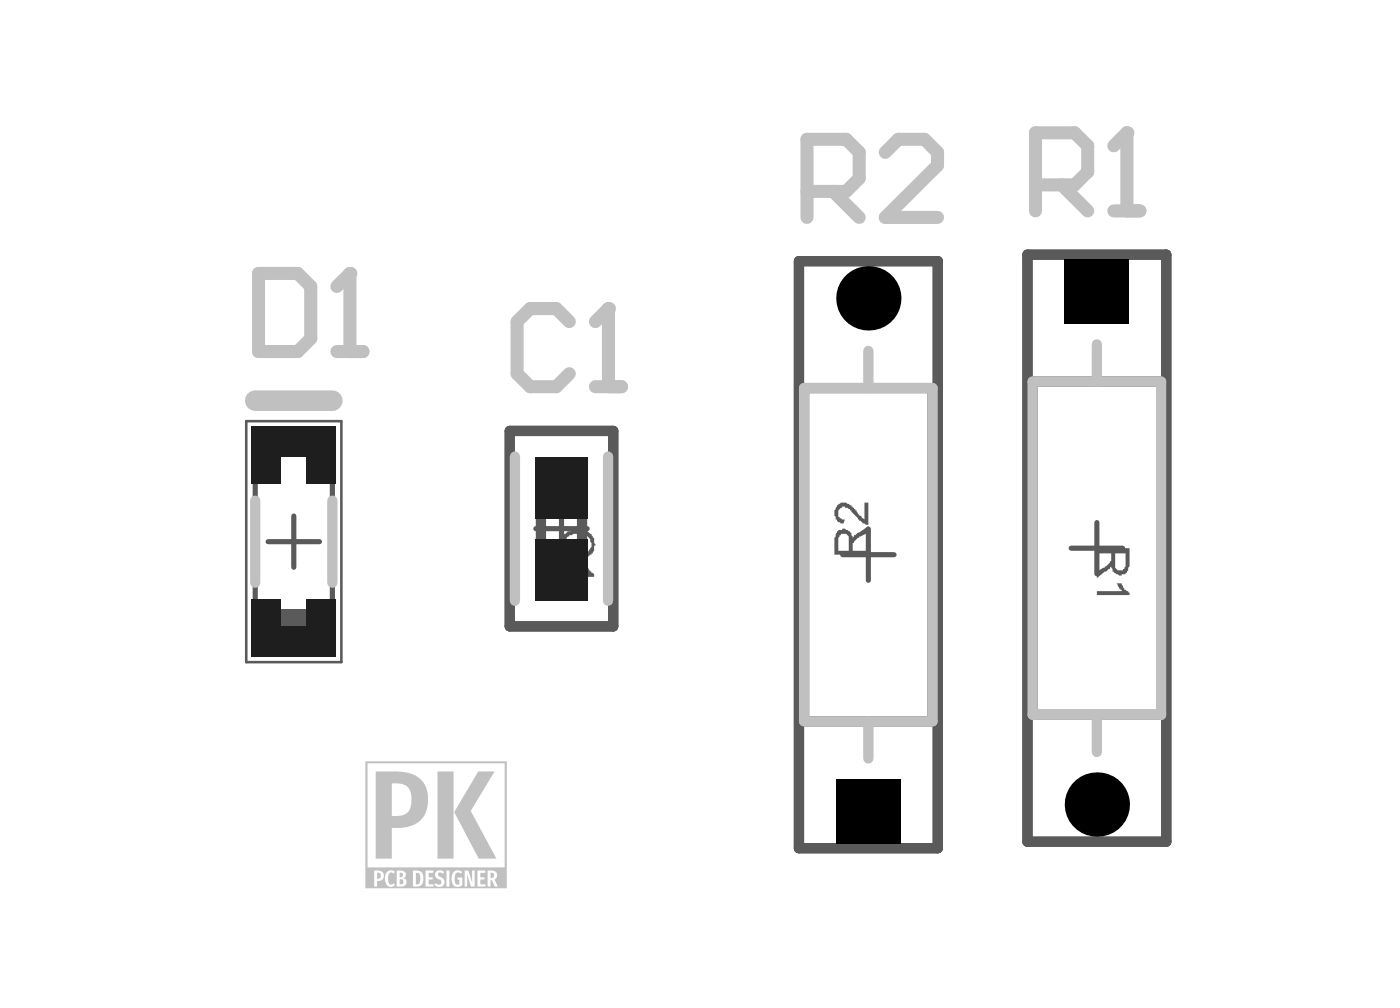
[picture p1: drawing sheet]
<svg xmlns="http://www.w3.org/2000/svg" width="91mm" height="65mm" viewBox="0 0 91 65" stroke-linecap="round" stroke-linejoin="round" font-family="sans-serif">
<path d="M16.5 29.1h5v11.9h-5zM17.4 35.1h3.3M19 33.4v3.3M34.7 34.2h3.3M36.4 32.6v3.3M54.6 35.9h3.3M56.2 34.3v3.3M69.4 35.5h3.3M71 33.8v3.4" fill="none" stroke="#5a5a5a" stroke-width=".33"/>
<path d="M51.7 16.9h9v38h-9zM66.5 16.5h9v38h-9zM33 27.9h6.7v12.7h-6.7zM35 31.6h2.7v5.3h-2.7zM52.1 25.1h8.3v21.6h-8.3zM66.9 24.7h8.3v21.6h-8.3z" fill="none" stroke="#5a5a5a" stroke-width=".67"/>
<path d="M15.9 27.3h6.2v15.6h-6.2z" fill="none" stroke="#5a5a5a" stroke-width=".17"/>
<path d="M16.5 39.4h5v1.6h-5z" fill-rule="evenodd" fill="#5a5a5a"/>
<path d="M51.7 16.9h9v38h-9zM66.5 16.5h9v38h-9zM33 27.9h6.7v12.7h-6.7z" fill="none" stroke="#5a5a5a" stroke-width=".67"/>
<g fill="#5a5a5a">
<path d="M36.4 34.6h.1a1.11 1.11 0 0 1 1.2-.3l.4 .1a.98 .98 0 0 1 .4 1.2l-.2 .3-.2 .2h-.2l-.1-.3 .3-.1v-.1a.4 .4 0 0 0 .1-.6 .91 .91 0 0 0-1.2-.4 .44 .44 0 0 0-.4 .5l-.1 .1 .1 .4 .3 .2h.2l-.1 .4-.6-.4v-.1v-.8z"/>
<path d="M36.4 37.1h1.7h-.1l-.3-.4v-.1h.3l.1 .3 .4 .3v.1h-2.1z"/>
<path d="M71 38.3h1.6l-.3-.5h.3l.2 .4 .3 .2v.1h-2.1z"/>
<path d="M54.2 32.7h.1a.51 .51 0 0 1 .8 0l.9 .9v-1.1h.2v1.5a.66 .66 0 0 1-.6-.4l-.7-.7a.41 .41 0 0 0-.6 .2 .41 .41 0 0 0 .4 .5l-.1 .3a.43 .43 0 0 1-.5-.4 .65 .65 0 0 1 .1-.8z"/>
<path d="M72.2 35.8v.6a.36 .36 0 0 0 .3 .5 .36 .36 0 0 0 .4-.4v-.7zM71 35.5h2.1v1.2v.1a.34 .34 0 0 1-.5 .4v.1h-.1l-.4-.2-.1-.4-.1 .1-.9 .6v-.4l.5-.2v-.1a.58 .58 0 0 0 .5-.5v-.4h-1z"/>
<path d="M54.4 34.6l-.1 .2v.9h.7v-.6a.39 .39 0 0 0-.1-.5 .39 .39 0 0 0-.4 0zM54.2 34.4l.5-.2 .4 .3 .1 .3 .1-.2 .9-.5v.4l-.6 .2v.1a.58 .58 0 0 0-.4 .5v.4h1v.2h-2.2v-1.1z"/>
</g>
<g fill="#c0c0c0">
<path d="M28.3 50h1.1v5.6h-1.1z"/>
<path d="M26.9 56.5h.2l.1 .2v.4l-.1 .2h-.2z"/>
<path d="M25.9 56.9l.2 .1v.2l-.2 .1z"/>
<path d="M24.4 56.5l.3 .1-.1 .3h-.2z"/>
<path d="M25.9 56.5l.2 .1-.1 .2h-.1z"/>
<path d="M31 50h1l-1.5 2.5 1.6 3.1h-1.1l-1.6-3z"/>
<path d="M31.8 56.5l.2 .1-.1 .2h-.1z"/>
<path d="M24.3 50h1.7l.8 .1 .6 .5 .3 .7v1.1l-.2 .4-.3 .3-.7 .4-1.1 .1v2h-1.1zM25.4 50.7v2.1h.8l.3-.2 .1-.3 .1-.6-.1-.5-.1-.2-.3-.2z"/>
<path d="M23.7 49.3h9.1v8.2h-9.1zM25 56.5l-.1 .3 .1 .4 .1 .2h.3l.2-.1-.1-.1-.1 .1-.2-.1-.1-.5 .1-.2 .3 .1 .1-.1-.4-.1zM29.3 56.5l-.1 .3 .1 .4 .3 .2h.3v-.6h-.3v.2h.1v.2l-.1 .1-.1-.2-.1-.3 .2-.3 .2 .1 .1-.1-.3-.1zM28.2 56.5v.3l.3 .2 .1 .2-.1 .1-.3-.1-.1 .1 .2 .1h.3l.2-.2v-.2l-.1-.1-.3-.2v-.1v-.1l.3 .1 .1-.1-.2-.1zM30.1 56.4v1h.2l-.1-.8 .3 .8h.2v-1h-.1v.8l-.3-.8zM31.6 56.4v1h.2v-.4h.1l.1 .4h.2l-.2-.4 .2-.2v-.3l-.2-.1zM30.9 56.4v1h.5v-.1l-.3-.1v-.2l.3-.1v-.1h-.3v-.3h.3v-.1zM28.9 56.4v1h.2v-1zM27.6 56.4v1h.5v-.1h-.3v-.4h.2v-.1h-.2v-.3h.2l.1-.1zM26.8 56.4l-.1 1h.5l.2-.4v-.4l-.2-.2zM25.7 56.4v1h.5l.1-.2v-.3h-.2l.2-.2v-.2l-.2-.1zM24.2 56.4v1h.2v-.4l.4-.1 .1-.3-.2-.2zM23.8 49.4v6.8h8.9v-6.8z"/>
</g>
<path d="M16.5 32.4v5.3M21.5 32.4v5.3M33.3 29.6v9.3M39.4 29.6v9.3M52.1 25.1h8.3v21.6h-8.3zM56.2 22.7v2.4M66.9 24.7h8.3v21.6h-8.3zM71 22.3v2.4M56.2 46.7v2.4M71 46.3v2.4" fill="none" stroke="#c0c0c0" stroke-width=".67"/>
<path d="M16.5 25.9h5" fill="none" stroke="#c0c0c0" stroke-width="1.3"/>
<path d="M39.4 20v5M36.9 20.8l-.9-.8h-1.7l-.8 .8v3.4l.8 .8h1.7l.9-.8M38.6 25h1.6" fill="none" stroke="#c0c0c0" stroke-width=".85"/>
<circle cx="39.4" cy="20" r=".42" fill="#c0c0c0"/>
<path d="M16.7 17.7h2.6l.8 .8v3.4l-.8 .9h-2.6zM22.7 17.7v5.1M39.4 20l-.8 .8M21.8 22.8h1.7" fill="none" stroke="#c0c0c0" stroke-width=".85"/>
<circle cx="22.7" cy="17.7" r=".42" fill="#c0c0c0"/>
<path d="M22.7 17.7l-.9 .8M67.1 12h2.5l.8-.9v-1.7l-.8-.8h-2.5v5.1M68.7 12l1.7 1.7M72.1 13.7h1.7M73 8.6v5.1" fill="none" stroke="#c0c0c0" stroke-width=".85"/>
<circle cx="73" cy="8.6" r=".42" fill="#c0c0c0"/>
<path d="M52.3 12.4h2.5l.8-.9v-1.6l-.8-.9h-2.5v5.1M54 12.4l1.6 1.7M57.3 9.9l.9-.9h1.7l.8 .9v.8l-3.4 3.4h3.4M73 8.6l-.9 .8" fill="none" stroke="#c0c0c0" stroke-width=".85"/>
<g fill="#1e1e1e">
<path d="M19.9 27.7h1.9v3.6h-1.9z" fill-rule="evenodd"/>
<path d="M16.3 27.7h1.9v3.6h-1.9z" fill-rule="evenodd"/>
<path d="M19.9 38.8h1.9v3.7h-1.9z" fill-rule="evenodd"/>
<path d="M16.3 38.8h1.9v3.7h-1.9z" fill-rule="evenodd"/>
</g>
<g fill="#000">
<path d="M69 16.8h4.1v4.2h-4.1z" fill-rule="evenodd"/>
<path d="M54.2 50.4h4.1v4.2h-4.1z" fill-rule="evenodd"/>
</g>
<g fill="#000">
<circle cx="56.2" cy="19.3" r="2.08"/>
<circle cx="71" cy="52.1" r="2.08"/>
</g>
<g fill="#1e1e1e">
<path d="M34.7 29.6h3.3v4h-3.3z" fill-rule="evenodd"/>
<path d="M16.3 40.5h5.5v2h-5.5z" fill-rule="evenodd"/>
<path d="M16.3 27.6h5.5v2h-5.5z" fill-rule="evenodd"/>
<path d="M34.7 34.9h3.3v4h-3.3z" fill-rule="evenodd"/>
</g>
</svg>
